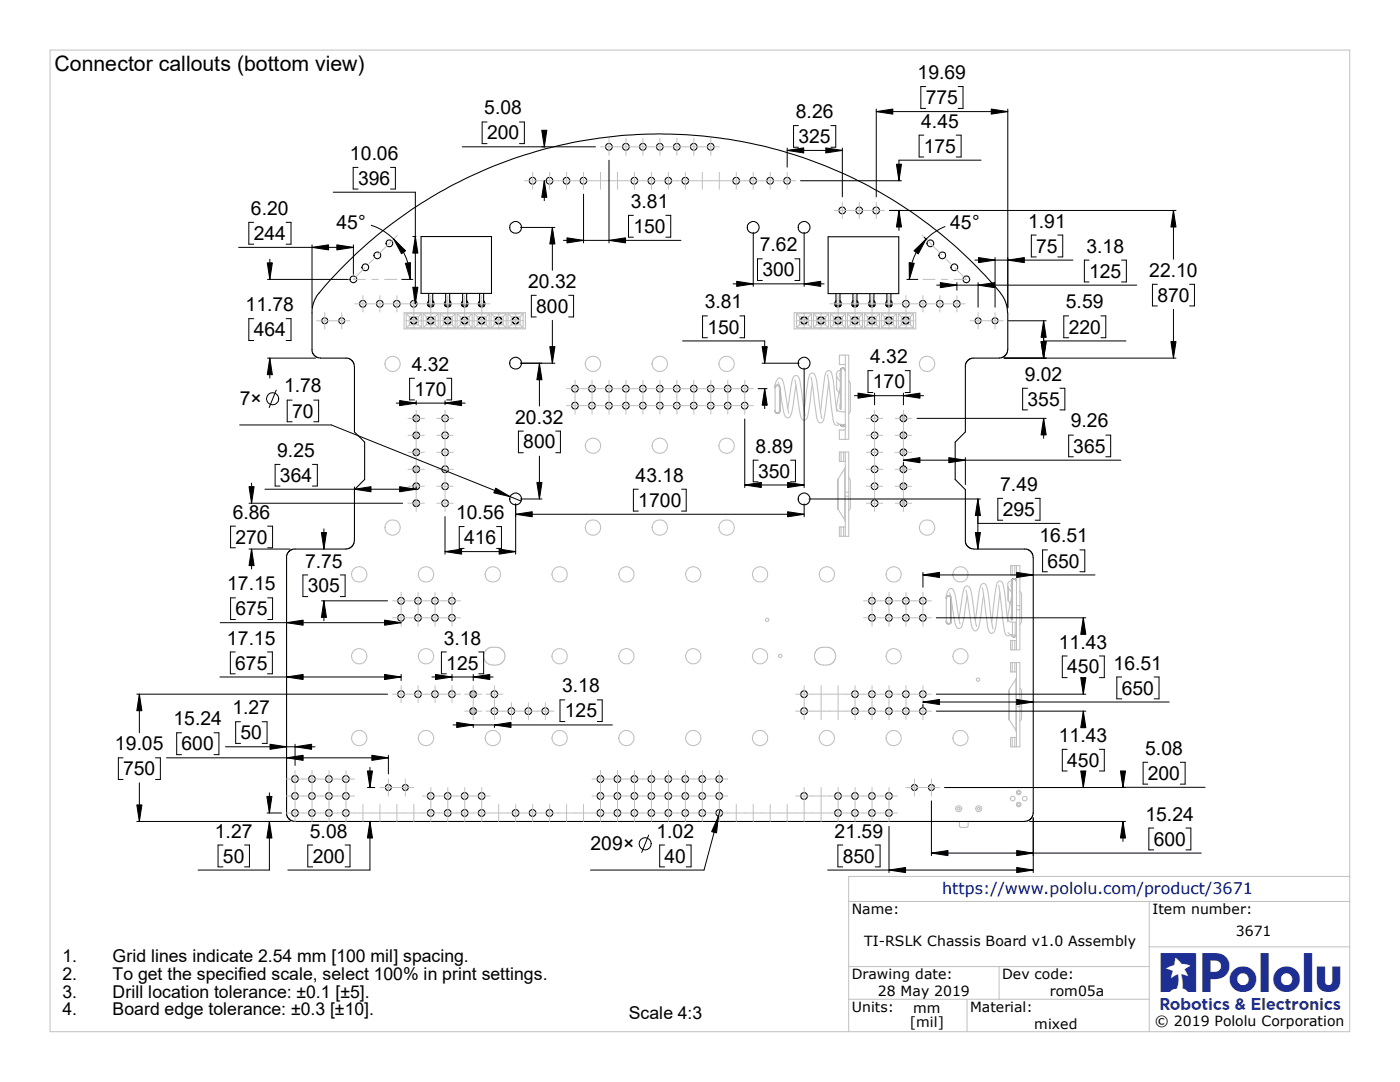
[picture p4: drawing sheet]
<svg xmlns="http://www.w3.org/2000/svg" width="279mm" height="216mm" viewBox="0 0 279 216" stroke-linecap="round" stroke-linejoin="round" font-family="sans-serif">
<defs><g id="words">
<text font-size="7.8" fill="#1e2f94" x="231.6" y="197.9">R</text>
<text font-size="4.2" x="10.9" y="14.3">Connector callouts (bottom view)</text>
<g font-size="3.9">
<text x="183.1" y="15.8">19.69</text>
<text x="96.6" y="22.8">5.08</text>
<text x="158.8" y="23.5">8.26</text>
<text x="184.7" y="20.8">775</text>
<text x="97.2" y="27.8">200</text>
<text x="159.3" y="28.5">325</text>
<text x="183.9" y="25.5">4.45</text>
<text x="69.8" y="31.9">10.06</text>
<text x="184.4" y="30.5">175</text>
<text x="71.5" y="36.9">396</text>
<text x="125.9" y="41.5">3.81</text>
<text x="50.1" y="42.9">6.20</text>
<text x="50.6" y="47.9">244</text>
<text x="67.1" y="45.7">45°</text>
<text x="126.4" y="46.5">150</text>
<text x="189.6" y="45.7">45°</text>
<text x="205.2" y="45.4">1.91</text>
<text x="151.6" y="50.2">7.62</text>
<text x="206.8" y="50.4">75</text>
<text x="216.8" y="50.4">3.18</text>
<text x="105.4" y="57.4">20.32</text>
<text x="152.1" y="55.1">300</text>
<text x="217.3" y="55.4">125</text>
<text x="229.4" y="55.2">22.10</text>
<text x="49" y="62.1">11.78</text>
<text x="107" y="62.4">800</text>
<text x="140.6" y="61.6">3.81</text>
<text x="212.7" y="61.6">5.59</text>
<text x="231" y="60.2">870</text>
<text x="50.6" y="67.1">464</text>
<text x="141.2" y="66.5">150</text>
<text x="213.3" y="66.5">220</text>
<text x="82.2" y="74">4.32</text>
<text x="173.7" y="72.5">4.32</text>
<text x="174.2" y="77.5">170</text>
<text x="204.5" y="76">9.02</text>
<text x="47.8" y="80.9">7×</text>
<text x="56.7" y="78.3">1.78</text>
<text x="58.3" y="83.3">70</text>
<text x="82.7" y="79">170</text>
<text x="205.1" y="80.9">355</text>
<text x="102.8" y="84.5">20.32</text>
<text x="104.4" y="89.5">800</text>
<text x="213.7" y="85.3">9.26</text>
<text x="55.3" y="91.1">9.25</text>
<text x="150.8" y="90.3">8.89</text>
<text x="151.3" y="95.3">350</text>
<text x="214.2" y="90.3">365</text>
<text x="55.9" y="96.1">364</text>
<text x="126.8" y="96.1">43.18</text>
<text x="127.4" y="101.1">1700</text>
<text x="199.6" y="98">7.49</text>
<text x="46.4" y="103.5">6.86</text>
<text x="91" y="103.6">10.56</text>
<text x="200.1" y="103">295</text>
<text x="47" y="108.5">270</text>
<text x="60.9" y="113.2">7.75</text>
<text x="92.6" y="108.6">416</text>
<text x="207.4" y="108.2">16.51</text>
<text x="209" y="113.2">650</text>
<text x="45.3" y="117.8">17.15</text>
<text x="61.4" y="118.2">305</text>
<text x="47" y="122.8">675</text>
<text x="45.3" y="128.6">17.15</text>
<text x="88.6" y="128.6">3.18</text>
<text x="211.3" y="129.4">11.43</text>
<text x="46.9" y="133.6">675</text>
<text x="89.1" y="133.6">125</text>
<text x="213" y="134.4">450</text>
<text x="222.2" y="133.6">16.51</text>
<text x="46.4" y="142.5">1.27</text>
<text x="112.2" y="138.2">3.18</text>
<text x="112.7" y="143.1">125</text>
<text x="223.9" y="138.6">650</text>
<text x="22.9" y="149.7">19.05</text>
<text x="34.6" y="144.7">15.24</text>
<text x="36.2" y="149.7">600</text>
<text x="48" y="147.5">50</text>
<text x="211.3" y="148">11.43</text>
<text x="24.6" y="154.7">750</text>
<text x="213" y="153">450</text>
<text x="228.6" y="150.6">5.08</text>
<text x="229.1" y="155.6">200</text>
<text x="42.9" y="167.1">1.27</text>
<text x="61.8" y="167.1">5.08</text>
<text x="131" y="167.1">1.02</text>
<text x="166.6" y="167.1">21.59</text>
<text x="228.6" y="163.7">15.24</text>
<text x="44.5" y="172.1">50</text>
<text x="62.4" y="172.1">200</text>
<text x="117.9" y="169.7">209×</text>
<text x="132.6" y="172.1">40</text>
<text x="168.2" y="172.1">850</text>
<text x="230.3" y="168.7">600</text>
</g>
<g font-size="3.5">
<text x="12.5" y="192">1.</text>
<text x="12.5" y="195.6">2.</text>
<text x="22.5" y="192">Grid lines indicate 2.54 mm [100 mil] spacing.</text>
<text x="22.5" y="195.6">To get the specified scale, select 100% in print settings.</text>
<text x="12.5" y="202.6">4.</text>
<text x="12.5" y="199.1">3.</text>
<text x="22.5" y="199.1">Drill location tolerance: ±0.1 [±5].</text>
<text x="22.5" y="202.6">Board edge tolerance: ±0.3 [±10].</text>
<text x="125.5" y="203.2">Scale 4:3</text>
</g>
<text font-size="3.2" fill="#018" x="188.1" y="178.4">https://www.pololu.com/product/3671</text>
<g font-size="2.8">
<text x="170" y="182.4">Name:</text>
<text x="230" y="182.4">Item number:</text>
<text x="172.5" y="188.7">TI-RSLK Chassis Board v1.0 Assembly</text>
<text x="246.6" y="186.7">3671</text>
<text x="170" y="195.4">Drawing date:</text>
<text x="200" y="195.4">Dev code:</text>
<text x="170" y="201.9">Units:</text>
<text x="175.2" y="198.8">28 May 2019</text>
<text x="182.2" y="202.1">mm</text>
<text x="193.6" y="201.9">Material:</text>
<text x="209.5" y="198.8">rom05a</text>
<text x="181.6" y="205">[mil]</text>
<text x="206.4" y="205.2">mixed</text>
<text x="230.5" y="204.7">© 2019 Pololu Corporation</text>
</g>
</g></defs>
<g fill="none" stroke="#c0c0c0" stroke-width=".2">
<path d="M10 10h259.4v195.9h-259.4zM104.6 36.1h54.2M106.3 34.4v3.4M109.7 34.4v3.4M113.1 34.4v3.4M116.5 34.4v3.4M119.8 34.4v3.4M119.8 29.3h23.8M121.5 27.6v3.4M123.2 34.4v3.4M124.9 27.6v3.4M126.6 34.4v3.4"/>
<path d="M128.3 27.6v3.4M130 34.4v3.4M131.7 27.6v3.4M133.4 34.4v3.4M135.1 27.6v3.4M136.8 34.4v3.4M138.5 27.6v3.4M140.2 34.4v3.4M141.9 27.6v3.4M143.6 34.4v3.4M146.9 34.4v3.4M150.3 34.4v3.4"/>
<path d="M153.7 34.4v3.4M157.1 34.4v3.4M72.4 58.9v3.4M72.8 53.5l-2.3 2.3h2.4M74.2 55.8h1.3M74.5 51.7l-.8 .9M75.8 58.9v3.4M76.8 55.8h2.4M79.2 58.9v3.4M79.3 46.9l-3.9 3.9M82.6 58.9v6.8M86 58.9v6.8"/>
<path d="M89.4 58.9v6.8M92.8 58.9v6.8M96.1 58.9v6.8M166.4 42h10.2M167.3 58.9v6.8M168.1 40.3v3.4M170.6 58.9v6.8M171.5 40.3v3.4M174 58.9v6.8M174.9 40.3v3.4M177.4 58.9v6.8M180.8 58.9v6.8"/>
<path d="M184.1 46.9l3.8 3.9M184.2 55.8h2.4M184.2 58.9v3.4M187.6 58.9v3.4M187.9 55.8h1.2M188.8 51.7l.9 .9M190.6 53.5l2.3 2.3h-2.5M191 58.9v3.4M63.1 64h6.8M64.8 62.3v3.4M68.2 62.3v3.4M70.7 60.6h27.1"/>
<path d="M80.9 64h23.7M99.5 62.3v3.4M102.9 62.3v3.4M113.1 77.6h37.2M114.8 75.9v6.7M118.2 75.9v6.7M121.5 75.9v6.7M124.9 75.9v6.7M128.3 75.9v6.7M131.7 75.9v6.7M135.1 75.9v6.7M138.5 75.9v6.7"/>
<path d="M141.9 75.9v6.7M145.2 75.9v6.7M148.6 75.9v6.7M158.8 64h23.7M160.5 62.3v3.4M163.9 62.3v3.4M165.6 60.6h27.1M193.5 64h6.8M195.2 62.3v3.4M198.6 62.3v3.4M81.4 97h3.4M81.4 93.6h3.4"/>
<path d="M81.4 90.3h3.4M81.4 86.9h3.4M81.4 83.5h3.4M83.1 81.8v20.3M87.1 97h3.4M87.1 93.6h3.4M87.1 90.3h3.4M87.1 86.9h3.4M87.1 83.5h3.4M88.8 81.8v20.3M113.1 80.9h37.2M172.8 97h3.4"/>
<path d="M172.8 93.6h3.4M172.8 90.3h3.4M172.8 86.9h3.4M172.8 83.5h3.4M174.5 81.8v20.3M178.6 97h3.4M178.6 93.6h3.4M178.6 90.3h3.4M178.6 86.9h3.4M178.6 83.5h3.4M180.3 81.8v20.3M78.4 119.9h13.5"/>
<path d="M80.1 118.2v6.8M81.4 100.4h3.4M83.4 118.2v6.8M86.8 118.2v6.8M87.1 100.4h3.4M90.2 118.2v6.8M172.3 119.9h13.6M172.8 100.4h3.4M174 118.2v6.8M177.4 118.2v6.8M178.6 100.4h3.4M180.8 118.2v6.8"/>
<path d="M184.2 118.2v6.8M78.4 123.3h13.5M78.4 138.5h13.5M80.1 136.8v3.4M83.4 136.8v3.4M86.8 136.8v3.4M90.2 136.8v3.4M92.8 138.5h3.3M94.4 136.8v6.8M97 138.5h3.4M98.7 136.8v6.8M158.8 138.5h27.1"/>
<path d="M160.5 136.8v6.8M163.9 136.8v6.8M167.3 136.8v6.8M170.6 136.8v6.8M172.3 123.3h13.6M174 136.8v6.8M177.4 136.8v6.8M180.8 136.8v6.8M184.2 136.8v6.8M57.2 158.8h13.5M57.2 155.4h13.5M58.9 153.8v10.1"/>
<path d="M62.3 153.8v10.1M65.7 153.8v10.1M69 153.8v10.1M75.8 157.1h6.8M77.5 155.4v3.4M80.9 155.4v3.4M84.3 158.8h13.5M86 157.1v6.8M89.4 157.1v6.8M92.8 141.9h3.3M92.8 157.1v6.8M96.1 157.1v6.8"/>
<path d="M97 141.9h13.5M102.1 140.2v3.4M105.5 140.2v3.4M108.8 140.2v3.4M118.2 158.8h27M118.2 155.4h27M119.8 153.8v10.1M123.2 153.8v10.1M126.6 153.8v10.1M130 153.8v10.1M133.4 153.8v10.1M136.8 153.8v10.1"/>
<path d="M140.2 153.8v10.1M143.6 153.8v10.1M158.8 141.9h27.1M158.8 158.8h20.3M160.5 157.1v6.8M163.9 157.1v6.8M167.3 157.1v6.8M170.6 157.1v6.8M174 157.1v6.8M177.4 157.1v6.8M180.8 157.1h6.8M182.5 155.4v3.4"/>
<path d="M185.9 155.4v3.4M57.2 162.2h121.9M72.4 160.5v3.4M75.8 160.5v3.4M79.2 160.5v3.4M82.6 160.5v3.4M99.5 160.5v3.4M102.9 160.5v3.4M106.3 160.5v3.4M109.7 160.5v3.4M113.1 160.5v3.4M116.5 160.5v3.4"/>
<path d="M146.9 160.5v3.4M150.3 160.5v3.4M153.7 160.5v3.4M157.1 160.5v3.4M169.4 179.9h100M229.4 179.9v26M269.4 174.9h-100v31M169.4 192.9h60M169.4 199.4h60M193 199.4v6.5M199.4 192.9v6.5M229.4 188.9h40"/>
</g>
<g fill="none" stroke="#c0c0c0" stroke-width=".21">
<path d="M80.6 62.4h24.3v3.2h-24.3zM81.1 65.4h3M81.1 62.6h3M81.1 62.6v2.8M81.1 62.6l.6 .6M81.7 64.3h1.8M81.7 63.8h1.8M81.7 64.8h1.8M81.7 64.8l-.6 .6M81.7 63.2h1.8M81.7 63.2v1.6M83.5 64.8l.6 .6"/>
<path d="M83.5 63.2v1.6M84.1 62.6v2.8M84.1 62.6l-.6 .6M84.5 65.4h3M84.5 62.6h3M84.5 62.6v2.8M84.5 62.6l.6 .6M85.1 64.3h1.8M85.1 63.8h1.8M85.1 64.8h1.8M85.1 63.2h1.8M85.1 64.8l-.6 .6"/>
<path d="M85.1 63.2v1.6M86.9 63.2v1.6M86.9 64.8l.6 .6M87.5 62.6v2.8M87.5 62.6l-.6 .6M87.8 65.4h3M87.8 62.6h3M87.8 62.6v2.8M87.8 62.6l.7 .6M88.5 64.3h1.8M88.5 63.8h1.8M88.5 64.8h1.8"/>
<path d="M88.5 63.2h1.8M88.5 64.8l-.7 .6M88.5 63.2v1.6M90.3 64.8l.5 .6M90.3 63.2v1.6M90.8 62.6v2.8M90.8 62.6l-.5 .6M91.2 65.4h3M91.2 62.6v2.8M91.2 62.6l.7 .6M91.2 62.6h3M91.9 64.3h1.7"/>
<path d="M91.9 63.8h1.7M91.9 64.8h1.7M91.9 63.2v1.6M91.9 64.8l-.7 .6M91.9 63.2h1.7M93.6 63.2v1.6M93.6 64.8l.6 .6M94.2 62.6l-.6 .6M94.2 62.6v2.8M94.6 65.4h3M94.6 62.6h3M94.6 62.6v2.8"/>
<path d="M94.6 62.6l.6 .6M95.2 64.3h1.8M95.2 63.8h1.8M95.2 64.8h1.8M95.2 63.2h1.8M95.2 63.2v1.6M95.2 64.8l-.6 .6M97 63.2v1.6M97 64.8l.6 .6M97.6 62.6v2.8M97.6 62.6l-.6 .6M98 65.4h3"/>
<path d="M98 62.6h3M98 62.6v2.8M98 62.6l.6 .6M98.6 64.3h1.8M98.6 63.8h1.8M98.6 64.8h1.8M98.6 63.2h1.8M98.6 63.2v1.6M98.6 64.8l-.6 .6M100.4 63.2v1.6M100.4 64.8l.6 .6M101 62.6v2.8"/>
<path d="M101 62.6l-.6 .6M101.4 65.4h3M101.4 62.6h3M101.4 62.6l.6 .6M101.4 62.6v2.8M102 64.3h1.8M102 63.8h1.8M102 64.8l-.6 .6M102 64.8h1.8M102 63.2h1.8M102 63.2v1.6M103.8 64.8l.6 .6"/>
<path d="M103.8 63.2v1.6M104.4 62.6l-.6 .6M104.4 62.6v2.8M154.7 77.3a1.8 1.8 0 0 1 .9-1.9 .81 .81 0 0 1 .7 .7l1.1 6.4M154.7 76.9l.1 .2M154.7 77.3v4.7M155.4 76.3l.9 5.1a2.64 2.64 0 0 0 .7 1.9l.4 .1a.75 .75 0 0 0 .5-.8l.9-5.7M158.5 62.4h24.3v3.2h-24.3zM158.6 75.8l1 6.1a2.44 2.44 0 0 0 .8 2h.1a1.35 1.35 0 0 0 .8-1.3l.8-6M159 65.4h3M159 62.6h3M159 62.6l.6 .6"/>
<path d="M159 62.6v2.8M159.6 64.3h1.8M159.6 63.7h1.8M159.6 64.8h1.8M159.6 63.2h1.8M159.6 64.8l-.6 .6M159.6 63.2v1.6M161.4 64.8l.6 .6M161.4 63.2v1.6M161.9 75.3l1.2 8.3a.66 .66 0 0 0 .5 .8 .66 .66 0 0 0 .8-.6l1-7.6M162 62.6l-.6 .6M162 62.6v2.8"/>
<path d="M162.3 65.4h3.1M162.3 62.6h3.1M162.3 62.6l.6 .6M162.3 62.6v2.8M162.9 64.3h1.9M162.9 63.7h1.9M162.9 64.8h1.9M162.9 63.2h1.9M162.9 64.8l-.6 .6M162.9 63.2v1.6M164.8 64.8l.6 .6M164.8 63.2v1.6"/>
<path d="M165.1 74.8l.6 4.1a22.3 22.3 0 0 0 .9 5.8l.5 .2 .4-.3M165.4 62.6l-.6 .6M165.4 62.6v2.8M165.7 65.4h3M165.7 62.6h3M165.7 62.6l.6 .6M165.7 62.6v2.8M166.3 64.3h1.8M166.3 63.7h1.8M166.3 64.8h1.8M166.3 63.2h1.8M166.3 64.8l-.6 .6"/>
<path d="M166.3 63.2v1.6M167 75l.8 1.2M167.4 78.4v.2M167.8 73.9a.73 .73 0 0 0-.8 .6v3.2l.5 .7M167.8 76.9l-.8 4v1.1M167.8 74.3l-.2 .1v.7l.2 .2M168.1 64.8l.6 .6M168.1 63.2v1.6M168.7 70.9h.7v16.8h-.7M168.7 73.7h.1M168.7 70.9v16.8M168.7 70.9h-1.2v1.8h1.2"/>
<path d="M168.7 62.6l-.6 .6M168.7 62.6v2.8M169.1 65.4h3M169.1 62.6h3M169.1 62.6v2.8M169.1 62.6l.6 .6M169.4 76l.3 .6v5.4l-.3 .5M169.7 64.3h1.8M169.7 63.7h1.8M169.7 64.8h1.8M169.7 63.2h1.8M169.7 63.2v1.6"/>
<path d="M169.7 64.8l-.6 .6M171.5 64.8l.6 .6M171.5 63.2v1.6M172.1 62.6l-.6 .6M172.1 62.6v2.8M172.5 65.4h3M172.5 62.6h3M172.5 62.6l.6 .6M172.5 62.6v2.8M173.1 64.3h1.8M173.1 63.7h1.8M173.1 64.8h1.8"/>
<path d="M173.1 63.2h1.8M173.1 63.2v1.6M173.1 64.8l-.6 .6M174.9 63.2v1.6M174.9 64.8l.6 .6M175.5 62.6l-.6 .6M175.5 62.6v2.8M175.9 65.4h3M175.9 62.6h3M175.9 62.6v2.8M175.9 62.6l.6 .6M176.5 64.3h1.8"/>
<path d="M176.5 63.7h1.8M176.5 64.8h1.8M176.5 63.2h1.8M176.5 63.2v1.6M176.5 64.8l-.6 .6M178.3 63.2v1.6M178.3 64.8l.6 .6M178.9 62.6l-.6 .6M178.9 62.6v2.8M179.3 65.4h3M179.3 62.6h3M179.3 62.6l.6 .6"/>
<path d="M179.3 62.6v2.8M179.9 64.3h1.8M179.9 63.7h1.8M179.9 64.8h1.8M179.9 63.2h1.8M179.9 63.2v1.6M179.9 64.8l-.6 .6M181.7 63.2v1.6M181.7 64.8l.6 .6M182.3 62.6l-.6 .6M182.3 62.6v2.8M82.8 87.1h.4"/>
<path d="M82.8 90.5h.4M82.8 90h.4M82.8 93.9h.4M82.8 93.3h.4M82.8 97.3h.4M82.8 96.7h.4M82.8 83.7h.4M82.8 86.6h.4M82.8 83.2h.4M83.2 82.9v1.1M83.2 86.3v1.1M83.2 89.7v1.1"/>
<path d="M83.2 99.9v1M83.2 93.1v1M83.2 96.5v1M83.5 86.3h-.7v1.1h.7M83.5 82.9h-.7v1.1h.7M83.5 89.7h-.7v1.1h.7M83.5 93.1h-.7v1h.7M83.5 96.5h-.7v1h.7M83.5 99.9h-.7v1h.7M157.2 81.5l.8-5.1a1.3 1.3 0 0 1 1-1.5 1.42 1.42 0 0 1 .7 1.3l1 6.8M160.5 81.8l.7-5.8a1.67 1.67 0 0 1 .9-1.6l.3 .1 .3 .5 .3 1.3 1 7.2M167 82.1l-.6-5.3-.4-2.1a.64 .64 0 0 0-.5-.7 .64 .64 0 0 0-.7 .5l-1.1 7.6"/>
<path d="M167 81.5a.83 .83 0 0 0 .9 .7h.7l.1 .1M167 84.2l.6 .5h1l.1 .2M167.3 95.5l-.2 .4v5.5l.2 .3M167.3 95.5v6.2l1.3 2M167.8 80.3l-.2 1.3 .2 .1M167.9 90.2h-.4v1.9h.4M167.9 90.2h.5M167.9 92.1h.5M167.9 90.2v1.9M168.4 92.1h.3M168.4 90.2h.3M168.4 90.2v1.9"/>
<path d="M168.6 93.5l-1.3 2M168.6 93.5v10.2M168.7 81.7h.1M168.7 90.2h.7v8M168.7 98.2v.8M168.7 99h.7M168.7 98.2h.7M168.7 93.1l-.1 .4M168.7 99v8M168.7 90.2v8M168.7 85.8h-1.2v1.9h1.2M169.4 95.3l.3 .6v5.4l-.3 .6"/>
<path d="M169.4 98.2v.8M169.4 99v8h-.7M180.1 87.1h.4M180.1 90.5h.4M180.1 93.9h.4M180.1 97.3h.4M180.1 83.7h.4M180.1 96.8h.4M180.1 86.6h.4M180.1 90h.4M180.1 83.2h.4M180.1 93.4h.4"/>
<path d="M180.5 82.9v1.1M180.5 86.3v1.1M180.5 89.7v1.1M180.5 99.9v1.1M180.5 96.5v1.1M180.5 93.1v1.1M180.7 96.5h-.6v1.1h.6M180.7 82.9h-.6v1.1h.6M180.7 99.9h-.6v1.1h.6M180.7 89.7h-.6v1.1h.6M180.7 93.1h-.6v1.1h.6M180.7 86.3h-.6v1.1h.6"/>
<path d="M82.8 100.7h.4M82.8 100.1h.4M167.9 105.2h-.4v1.8h.4M167.9 107h.5M167.9 105.2h.5M167.9 105.2v1.8M168.4 107h.3M168.4 105.2h.3M168.4 105.2v1.8M168.6 103.7l.1 .4M180.1 100.7h.4M180.1 100.2h.4"/>
<path d="M188.8 118.9a1.65 1.65 0 0 1 1-1.5h.1a1.24 1.24 0 0 1 .7 1.2l1 5.9M188.8 118.9l.1 .2M188.8 118.9v.4M188.8 119.3v4.7M189.5 118.3l1.2 6.3a.77 .77 0 0 0 .8 .8l.1-.1a1.5 1.5 0 0 0 .6-1.3l.8-5.1M192.8 117.8l.9 6.1a2.44 2.44 0 0 0 .8 2h.2a1.35 1.35 0 0 0 .8-1.3l.8-6M196 117.3l1.1 7.8a1.3 1.3 0 0 0 .8 1.3h.1a2.27 2.27 0 0 0 .8-2.1l.8-6M199.3 116.8l.6 4.1a22.3 22.3 0 0 0 .8 5.8l.6 .2 .3-.3M201.1 117.1l.2 .2M201.3 117.3l.6 .9M201.3 119.9l.3 .5M201.3 117.3v2.6"/>
<path d="M201.9 118.9l-.8 4v1.1M201.9 116.3l-.1 .2 .1 .8M201.9 115.9a.81 .81 0 0 0-.8 .6v3.2l.2 .2M202 112.9h-.3v1.8h.3M202 112.9h.5M202 114.7h.5M202 112.9v1.8M202.5 114.7h.4M202.5 112.9v1.8M202.5 112.9h.4M202.9 112.9h.6v8M202.9 115.7h-.1"/>
<path d="M202.9 112.9v8M203.5 118l.4 .6v5.4l-.4 .6M94 138.1v.8M94 138.1l.1 .1M94 138.9h.9M94 138.1h.9M94.1 138.2v.6M94.1 138.8l-.1 .1M94.1 138.8h.6M94.1 138.2h.6M94.7 138.8l.2 .1M94.7 138.2v.6"/>
<path d="M94.9 138.1l-.2 .1M94.9 138.1v.8M99 132.7l.7-.1 .7-.5 .4-.8-.1-1-.4-.6-.6-.5h-2l-.7 .5-.4 .6v1.3l.5 .6 .6 .4 1.3 .1M165 132.7l.7-.1 .7-.5 .4-.8-.1-1-.4-.6-.6-.5h-2l-.7 .5-.4 .6v1.3l.5 .6 .6 .4 1.3 .1M191.4 123.5l.8-5.1a1.3 1.3 0 0 1 .9-1.5 3.2 3.2 0 0 1 1 2.6l.8 5.5M194.6 123.8l.9-6.4a.88 .88 0 0 1 1-.9l.3 .3a40.1 40.1 0 0 1 1.1 7.1l.3 1.6M201.1 124.1l-.2-1.9a19.9 19.9 0 0 0-.9-6l-.4-.3-.3 .1-.4 .5-1 7.6M201.1 123.5a.91 .91 0 0 0 1 .7M201.2 126.2l.3 .4 .6 .1M201.5 137.5l-.2 .4v5.5l.1 .3M201.5 137.5v6.2l1.2 2M201.6 120.4v.2"/>
<path d="M201.8 123.5l.2 .2M201.8 122.9v.6M201.8 122.9h.1M201.9 122.3l-.1 .6M202 132.2h-.3v1.9h.3M202 127.8h-.3v1.9h.3M202 132.2h.5M202 134.1h.5M202 129.7h.5M202 127.8h.5M202 127.8v1.9M202 132.2v1.9"/>
<path d="M202.1 124.2h.5M202.1 126.7h.5M202.1 124.2v2.5M202.5 134.1h.4M202.5 129.7h.4M202.5 127.8v1.9M202.5 132.2v1.9M202.5 132.2h.4M202.5 127.8h.4M202.6 126.7l.3 .2M202.6 124.2v2.5M202.6 124.2l.3 .1"/>
<path d="M202.7 135.5l-1.2 2M202.7 135.5v10.2M202.8 123.7h.1M202.9 132.2h.6v8M202.9 120.9v.8M202.9 120.9h.6M202.9 121.7h.6M202.9 135.1l-.2 .4M202.9 132.2v8M202.9 121.7v8M203.5 121.7v8h-.6M203.5 137.3l.4 .6v5.4l-.4 .6"/>
<path d="M203.5 120.9v.8M94 141.5v.8M94 141.5l.1 .1M94 141.5h.9M94 142.3h.9M94.1 141.6v.6M94.1 142.2l-.1 .1M94.1 141.6h.6M94.1 142.2h.6M94.7 142.2l.2 .1M94.7 141.6v.6M94.9 141.5l-.2 .1"/>
<path d="M94.9 141.5v.8M202 147.2h-.3v1.8h.3M202 149h.5M202 147.2h.5M202 147.2v1.8M202.5 149h.4M202.5 147.2v1.8M202.5 147.2h.4M202.7 145.7l.1 .3M202.9 140.2v.8M202.9 141h.6M202.9 140.2h.6"/>
<path d="M202.9 141v8M203.5 141v8h-.6M203.5 140.2v.8M191.5 163.9v.9l.2 .3h1.3l.2-.3v-.9"/>
<circle cx="78.4" cy="72.6" r="1.52"/>
<circle cx="118.3" cy="72.6" r="1.53"/>
<circle cx="131.7" cy="72.6" r="1.53"/>
<circle cx="145" cy="72.6" r="1.53"/>
<circle cx="185" cy="72.6" r="1.53"/>
<circle cx="118.3" cy="88.9" r="1.53"/>
<circle cx="131.7" cy="88.9" r="1.53"/>
<circle cx="145" cy="88.9" r="1.53"/>
<circle cx="71.7" cy="114.6" r="1.54"/>
<circle cx="78.4" cy="105.3" r="1.53"/>
<circle cx="85" cy="114.6" r="1.54"/>
<circle cx="98.4" cy="114.6" r="1.54"/>
<circle cx="111.7" cy="114.6" r="1.54"/>
<circle cx="118.3" cy="105.3" r="1.54"/>
<circle cx="125" cy="114.6" r="1.53"/>
<circle cx="131.7" cy="105.3" r="1.54"/>
<circle cx="138.4" cy="114.6" r="1.53"/>
<circle cx="145" cy="105.3" r="1.54"/>
<circle cx="151.7" cy="114.6" r="1.53"/>
<circle cx="165" cy="114.6" r="1.53"/>
<circle cx="178.4" cy="114.6" r="1.53"/>
<circle cx="185" cy="105.3" r="1.54"/>
<circle cx="191.7" cy="114.6" r="1.53"/>
<circle cx="71.7" cy="130.9" r="1.53"/>
<circle cx="85" cy="130.9" r="1.53"/>
<circle cx="111.7" cy="131" r="1.53"/>
<circle cx="125" cy="130.9" r="1.52"/>
<circle cx="138.3" cy="130.9" r="1.52"/>
<circle cx="151.7" cy="130.9" r="1.52"/>
<circle cx="153.1" cy="123.7" r=".33"/>
<circle cx="155.7" cy="130.9" r=".33"/>
<circle cx="178.3" cy="130.9" r="1.52"/>
<circle cx="191.7" cy="130.9" r="1.52"/>
<circle cx="195.2" cy="135.6" r=".33"/>
<circle cx="71.7" cy="147.3" r="1.54"/>
<circle cx="85" cy="147.3" r="1.54"/>
<circle cx="98.4" cy="147.3" r="1.54"/>
<circle cx="111.7" cy="147.3" r="1.54"/>
<circle cx="125" cy="147.3" r="1.53"/>
<circle cx="138.4" cy="147.3" r="1.53"/>
<circle cx="151.7" cy="147.3" r="1.53"/>
<circle cx="165" cy="147.3" r="1.53"/>
<circle cx="178.4" cy="147.3" r="1.53"/>
<circle cx="191.7" cy="147.3" r="1.53"/>
<circle cx="202.1" cy="159.3" r=".47"/>
<circle cx="203.3" cy="158.1" r=".27"/>
<circle cx="203.3" cy="158.1" r=".46"/>
<circle cx="204.5" cy="159.4" r=".47"/>
<circle cx="191.3" cy="161.4" r=".6"/>
<circle cx="191.3" cy="161.4" r=".27"/>
<circle cx="195.3" cy="161.4" r=".26"/>
<circle cx="195.3" cy="161.4" r=".59"/>
<circle cx="203.3" cy="160.5" r=".25"/>
<circle cx="203.3" cy="160.5" r=".46"/>
</g>
<g fill="none" stroke="#000" stroke-width=".21">
<path d="M63.7 58.4l-1 1.6-.4 1.7v8.4l.1 .4 .4 .5 .8 .4 6 .1 .7 .5 .4 .8v13.4l2.1 2v7.5l-2.1 2v10.2M84 47.2h14.1v11.3h-14.1zM85.6 58.5v2.4M86.4 58.5v2.4M88.9 58.5v2.4M89.7 58.5v2.4M92.3 58.5v2.4M93.1 58.5v2.4M95.7 58.5v2.4M96.5 58.5v2.4M165.3 47.2h14.1v11.4h-14.1zM166.8 58.6v2.3"/>
<path d="M167.6 58.6v2.3M170.2 58.6v2.3M171 58.6v2.3M173.6 58.6v2.3M174.4 58.6v2.3M177 58.6v2.3M177.8 58.6v2.3M199.6 58.5l1.1 1.8 .3 .8 .1 1.3M199.6 58.4a88.7 88.7 0 0 0-135.9 .1M82 64.2l.5 .4 .5-.1 .2-.2M83.2 63.7l-.2-.3-.5-.1-.3 .1-.2 .4M85.3 64.2l.6 .4 .5-.1 .2-.2"/>
<path d="M85.6 60.1l-.3 .5M85.6 60.9h.8M85.6 60.9h.1M86.4 60.9h.1M86.4 60.1l.2 .2v.5l-.3 .4h-.7l-.3-.3v-.3M86.6 63.7l-.2-.3-.5-.1-.3 .1-.3 .4M88.7 64.2l.5 .4 .5-.1 .3-.2M88.9 60.9h.1M88.9 60.1l-.2 .5M88.9 60.9h.8M89.7 60.9h.1M89.7 60.1l.3 .2v.5l-.3 .4h-.7l-.3-.3v-.3"/>
<path d="M90 63.7l-.3-.3-.5-.1-.3 .1-.2 .4M92.1 64.2l.5 .4 .5-.1 .2-.2M92.3 60.1l-.2 .5M92.3 60.9h.8M92.3 60.9h.1M93.1 60.9h.1M93.1 60.1l.2 .2 .1 .5-.4 .4h-.6l-.3-.3v-.3M93.3 63.7l-.2-.3-.5-.1-.3 .1-.2 .4M95.5 64.2l.5 .4 .5-.1 .2-.2M95.7 60.1l-.2 .5M95.7 60.9h.8M95.7 60.9h.1"/>
<path d="M96.5 60.9h.1M96.5 60.1l.2 .2 .1 .5-.4 .4h-.6l-.3-.3v-.3M96.7 63.7l-.2-.3-.5-.1-.3 .1-.2 .4M98.9 64.2l.5 .4 .5-.1 .2-.2M100.1 63.7l-.2-.3-.5-.1-.3 .1-.2 .4M102.3 64.2l.5 .4 .5-.1 .2-.2M103.5 63.7l-.2-.3-.5-.1-.3 .1-.2 .4M155.6 77.1a.49 .49 0 0 0-.6-.2 .49 .49 0 0 0-.3 .4M155.6 77.3v4.1a.67 .67 0 0 1-.5 1.1l-.3-.2-.1-.3M159.9 64.2l.5 .4 .5-.1 .2-.2M161.1 63.7l-.4-.4h-.4l-.4 .4M163.2 64.2l.5 .4 .6-.1 .2-.2"/>
<path d="M164.5 63.7l-.5-.4h-.3l-.5 .4M166.6 64.2l.5 .4 .5-.1 .3-.2M166.8 60.9h.1M166.8 60.1l-.2 .5M166.8 60.9h.8M167.6 60.9h.1M167.6 60.1l.3 .2v.5l-.3 .4h-.7l-.3-.3v-.3M167.8 74v7.7M167.9 63.7l-.5-.4h-.4l-.4 .4M168.7 73.9l-.2-.4-.3-.1-.4 .3-.1 .3M170 64.2l.5 .4 .5-.1 .2-.2M170.2 60.1l-.2 .5"/>
<path d="M170.2 60.9h.8M170.2 60.9h.1M171 60.9h.1M171 60.1l.2 .2 .1 .5-.4 .4h-.6l-.3-.3v-.3M171.2 63.7l-.4-.4h-.4l-.4 .4M173.4 64.2l.5 .4 .5-.1 .2-.2M173.6 60.1l-.2 .5M173.6 60.9h.8M173.6 60.9h.1M174.4 60.9h.1M174.4 60.1l.2 .2 .1 .5-.4 .4h-.6l-.3-.3v-.3M174.6 63.7l-.4-.4h-.4l-.4 .4"/>
<path d="M176.8 64.2l.5 .4 .5-.1 .2-.2M177 60.1l-.3 .5M177 60.9h.8M177 60.9h.1M177.8 60.9h.1M177.8 60.1l.2 .2 .1 .5-.4 .4h-.6l-.3-.3-.1-.3M178 63.7l-.4-.4h-.4l-.4 .4M180.2 64.2l.5 .4 .5-.1 .2-.2M181.4 63.7l-.4-.4h-.4l-.4 .4M199.4 71.5h-5.4l-.8 .3-.5 .8v13.6l-2.1 2v7.5l2.1 2v10.5l.5 .9 .6 .4 .6 .1h10.5l.9 .5 .4 .8v51.3l-.3 1-.9 .6-146.1 .1-.8-.2-.5-.4-.4-.7v-51.7l.5-.9 .8-.4 10.9-.1 .9-.5 .4-.6v-.5M201.1 62.4v7.7l-.6 .9-.6 .4h-.5M167.8 84.7l.3 .4 .6-.3"/>
<path d="M189.7 119.1a.47 .47 0 0 0-.5-.2 .47 .47 0 0 0-.4 .4M189.8 119.3v4.6a.48 .48 0 0 1-.4 .6 .48 .48 0 0 1-.6-.5M201.9 116v7.7M202.9 115.9l-.3-.4-.2-.1-.4 .3-.1 .3M201.9 126.7l.4 .4 .5-.3"/>
<circle cx="106.3" cy="36.1" r=".67"/>
<circle cx="109.7" cy="36.1" r=".67"/>
<circle cx="113.1" cy="36.1" r=".67"/>
<circle cx="116.5" cy="36.1" r=".67"/>
<circle cx="121.5" cy="29.3" r=".67"/>
<circle cx="124.9" cy="29.3" r=".67"/>
<circle cx="126.6" cy="36.1" r=".67"/>
<circle cx="128.3" cy="29.3" r=".67"/>
<circle cx="130" cy="36.1" r=".67"/>
<circle cx="131.7" cy="29.3" r=".67"/>
<circle cx="133.4" cy="36.1" r=".67"/>
<circle cx="135.1" cy="29.3" r=".67"/>
<circle cx="136.8" cy="36.1" r=".67"/>
<circle cx="138.5" cy="29.3" r=".67"/>
<circle cx="141.9" cy="29.3" r=".67"/>
<circle cx="146.9" cy="36.1" r=".67"/>
<circle cx="150.3" cy="36.1" r=".67"/>
<circle cx="153.7" cy="36.1" r=".67"/>
<circle cx="157.1" cy="36.1" r=".67"/>
<circle cx="70.5" cy="55.7" r=".67"/>
<circle cx="72.9" cy="53.3" r=".69"/>
<circle cx="75.3" cy="51" r=".67"/>
<circle cx="77.7" cy="48.5" r=".67"/>
<circle cx="102.9" cy="45.4" r="1.18"/>
<circle cx="150.3" cy="45.4" r="1.18"/>
<circle cx="160.5" cy="45.4" r="1.18"/>
<circle cx="168.1" cy="42" r=".67"/>
<circle cx="171.5" cy="42" r=".67"/>
<circle cx="174.9" cy="42" r=".67"/>
<circle cx="185.7" cy="48.5" r=".67"/>
<circle cx="188.1" cy="51" r=".69"/>
<circle cx="190.5" cy="53.3" r=".67"/>
<circle cx="192.9" cy="55.7" r=".67"/>
<circle cx="64.8" cy="64" r=".59"/>
<circle cx="68.2" cy="64" r=".59"/>
<circle cx="72.4" cy="60.6" r=".67"/>
<circle cx="75.8" cy="60.6" r=".67"/>
<circle cx="79.2" cy="60.6" r=".67"/>
<circle cx="82.6" cy="60.6" r=".67"/>
<circle cx="102.9" cy="72.5" r="1.18"/>
<circle cx="114.8" cy="77.5" r=".67"/>
<circle cx="118.1" cy="77.5" r=".67"/>
<circle cx="121.5" cy="77.5" r=".67"/>
<circle cx="124.9" cy="77.5" r=".67"/>
<circle cx="128.3" cy="77.5" r=".67"/>
<circle cx="131.7" cy="77.5" r=".67"/>
<circle cx="135.1" cy="77.5" r=".67"/>
<circle cx="138.5" cy="77.5" r=".67"/>
<circle cx="141.9" cy="77.5" r=".67"/>
<circle cx="145.2" cy="77.5" r=".67"/>
<circle cx="148.6" cy="77.5" r=".67"/>
<circle cx="160.5" cy="72.5" r="1.18"/>
<circle cx="180.8" cy="60.6" r=".67"/>
<circle cx="184.2" cy="60.6" r=".67"/>
<circle cx="187.6" cy="60.6" r=".67"/>
<circle cx="191" cy="60.6" r=".67"/>
<circle cx="195.2" cy="64" r=".59"/>
<circle cx="198.6" cy="64" r=".59"/>
<circle cx="83.1" cy="93.6" r=".68"/>
<circle cx="83.1" cy="97" r=".68"/>
<circle cx="83.1" cy="86.9" r=".68"/>
<circle cx="83.1" cy="90.3" r=".68"/>
<circle cx="83.1" cy="83.5" r=".68"/>
<circle cx="88.8" cy="93.6" r=".69"/>
<circle cx="88.8" cy="97" r=".69"/>
<circle cx="88.8" cy="83.5" r=".69"/>
<circle cx="88.8" cy="90.2" r=".69"/>
<circle cx="88.8" cy="86.9" r=".69"/>
<circle cx="102.9" cy="99.6" r="1.18"/>
<circle cx="114.8" cy="80.9" r=".67"/>
<circle cx="118.1" cy="80.9" r=".67"/>
<circle cx="121.5" cy="80.9" r=".67"/>
<circle cx="124.9" cy="80.9" r=".67"/>
<circle cx="128.3" cy="80.9" r=".67"/>
<circle cx="131.7" cy="80.9" r=".67"/>
<circle cx="135.1" cy="80.9" r=".67"/>
<circle cx="138.5" cy="80.9" r=".67"/>
<circle cx="141.9" cy="80.9" r=".67"/>
<circle cx="145.2" cy="80.9" r=".67"/>
<circle cx="148.6" cy="80.9" r=".67"/>
<circle cx="160.5" cy="99.6" r="1.18"/>
<circle cx="174.5" cy="97" r=".67"/>
<circle cx="174.5" cy="86.9" r=".67"/>
<circle cx="174.5" cy="83.5" r=".67"/>
<circle cx="174.5" cy="93.6" r=".67"/>
<circle cx="174.5" cy="90.2" r=".67"/>
<circle cx="180.3" cy="83.5" r=".67"/>
<circle cx="180.3" cy="97" r=".67"/>
<circle cx="180.3" cy="90.2" r=".67"/>
<circle cx="180.3" cy="86.9" r=".67"/>
<circle cx="180.3" cy="93.6" r=".67"/>
<circle cx="80" cy="119.9" r=".67"/>
<circle cx="83.1" cy="100.4" r=".68"/>
<circle cx="83.4" cy="119.9" r=".67"/>
<circle cx="86.8" cy="119.9" r=".67"/>
<circle cx="88.8" cy="100.4" r=".69"/>
<circle cx="90.2" cy="119.9" r=".67"/>
<circle cx="174" cy="119.9" r=".67"/>
<circle cx="174.5" cy="100.4" r=".67"/>
<circle cx="177.4" cy="119.9" r=".67"/>
<circle cx="180.3" cy="100.4" r=".67"/>
<circle cx="180.8" cy="119.9" r=".67"/>
<circle cx="184.2" cy="119.9" r=".67"/>
<circle cx="80" cy="123.3" r=".67"/>
<circle cx="80" cy="138.5" r=".67"/>
<circle cx="83.4" cy="123.3" r=".67"/>
<circle cx="83.4" cy="138.5" r=".67"/>
<circle cx="86.8" cy="123.3" r=".67"/>
<circle cx="86.8" cy="138.5" r=".67"/>
<circle cx="90.2" cy="138.5" r=".67"/>
<circle cx="90.2" cy="123.3" r=".67"/>
<circle cx="94.4" cy="138.5" r=".67"/>
<circle cx="98.7" cy="138.5" r=".67"/>
<circle cx="160.5" cy="138.5" r=".67"/>
<circle cx="170.6" cy="138.5" r=".67"/>
<circle cx="174" cy="123.3" r=".67"/>
<circle cx="174" cy="138.5" r=".67"/>
<circle cx="177.4" cy="138.5" r=".67"/>
<circle cx="177.4" cy="123.3" r=".67"/>
<circle cx="180.8" cy="123.3" r=".67"/>
<circle cx="180.8" cy="138.5" r=".67"/>
<circle cx="184.2" cy="123.3" r=".67"/>
<circle cx="184.2" cy="138.5" r=".67"/>
<circle cx="58.9" cy="158.8" r=".67"/>
<circle cx="58.9" cy="155.4" r=".67"/>
<circle cx="62.3" cy="158.8" r=".67"/>
<circle cx="62.3" cy="155.4" r=".67"/>
<circle cx="65.7" cy="155.4" r=".67"/>
<circle cx="65.7" cy="158.8" r=".67"/>
<circle cx="69" cy="158.8" r=".67"/>
<circle cx="69" cy="155.4" r=".67"/>
<circle cx="77.5" cy="157.1" r=".59"/>
<circle cx="80.9" cy="157.1" r=".59"/>
<circle cx="86" cy="158.8" r=".67"/>
<circle cx="89.4" cy="158.8" r=".67"/>
<circle cx="92.7" cy="158.8" r=".67"/>
<circle cx="94.4" cy="141.9" r=".67"/>
<circle cx="96.1" cy="158.8" r=".67"/>
<circle cx="98.7" cy="141.9" r=".67"/>
<circle cx="102.1" cy="141.9" r=".67"/>
<circle cx="105.4" cy="141.9" r=".67"/>
<circle cx="108.8" cy="141.9" r=".67"/>
<circle cx="119.8" cy="155.4" r=".67"/>
<circle cx="119.8" cy="158.8" r=".67"/>
<circle cx="123.2" cy="155.4" r=".67"/>
<circle cx="123.2" cy="158.8" r=".67"/>
<circle cx="126.6" cy="155.4" r=".67"/>
<circle cx="126.6" cy="158.8" r=".67"/>
<circle cx="130" cy="155.4" r=".67"/>
<circle cx="130" cy="158.8" r=".67"/>
<circle cx="133.4" cy="158.8" r=".67"/>
<circle cx="133.4" cy="155.4" r=".67"/>
<circle cx="136.8" cy="158.8" r=".67"/>
<circle cx="136.8" cy="155.4" r=".67"/>
<circle cx="140.2" cy="158.8" r=".67"/>
<circle cx="140.2" cy="155.4" r=".67"/>
<circle cx="143.5" cy="158.8" r=".67"/>
<circle cx="143.5" cy="155.4" r=".67"/>
<circle cx="160.5" cy="141.9" r=".67"/>
<circle cx="160.5" cy="158.8" r=".67"/>
<circle cx="167.3" cy="158.8" r=".67"/>
<circle cx="170.6" cy="141.9" r=".67"/>
<circle cx="170.6" cy="158.8" r=".67"/>
<circle cx="174" cy="158.8" r=".67"/>
<circle cx="174" cy="141.9" r=".67"/>
<circle cx="177.4" cy="141.9" r=".67"/>
<circle cx="177.4" cy="158.8" r=".67"/>
<circle cx="180.8" cy="141.9" r=".67"/>
<circle cx="182.5" cy="157.1" r=".59"/>
<circle cx="184.2" cy="141.9" r=".67"/>
<circle cx="185.9" cy="157.1" r=".59"/>
<circle cx="58.9" cy="162.2" r=".67"/>
<circle cx="62.3" cy="162.2" r=".67"/>
<circle cx="65.7" cy="162.2" r=".67"/>
<circle cx="69" cy="162.2" r=".67"/>
<circle cx="86" cy="162.2" r=".67"/>
<circle cx="89.4" cy="162.2" r=".67"/>
<circle cx="92.7" cy="162.2" r=".67"/>
<circle cx="96.1" cy="162.2" r=".67"/>
<circle cx="102.9" cy="162.2" r=".67"/>
<circle cx="106.3" cy="162.2" r=".67"/>
<circle cx="109.7" cy="162.2" r=".67"/>
<circle cx="119.8" cy="162.2" r=".67"/>
<circle cx="123.2" cy="162.2" r=".67"/>
<circle cx="126.6" cy="162.2" r=".67"/>
<circle cx="130" cy="162.2" r=".67"/>
<circle cx="133.4" cy="162.2" r=".67"/>
<circle cx="136.8" cy="162.2" r=".67"/>
<circle cx="140.2" cy="162.2" r=".67"/>
<circle cx="143.5" cy="162.2" r=".67"/>
<circle cx="167.3" cy="162.2" r=".67"/>
<circle cx="170.6" cy="162.2" r=".67"/>
<circle cx="174" cy="162.2" r=".67"/>
<circle cx="177.4" cy="162.2" r=".67"/>
</g>
<path d="M154.7 77.3a.47 .47 0 0 1 .5-.4 .47 .47 0 0 1 .4 .4v4.7a.47 .47 0 0 1-.4 .5 .47 .47 0 0 1-.5-.5M168.7 74a.47 .47 0 0 0-.5-.5 .47 .47 0 0 0-.4 .5v7.7M167.8 84.7a.48 .48 0 0 0 .4 .4 .48 .48 0 0 0 .5-.4M188.8 119.3a.49 .49 0 0 1 .5-.4 .49 .49 0 0 1 .5 .4v4.7a.49 .49 0 0 1-.5 .5 .49 .49 0 0 1-.5-.5M201.9 115.9a.47 .47 0 0 1 .5-.4 .47 .47 0 0 1 .5 .4M201.9 115.9v7.8M201.9 126.7a.48 .48 0 0 0 .5 .4 .48 .48 0 0 0 .5-.4" fill="none" stroke="#c0c0c0" stroke-width=".34"/>
<g fill="none" stroke="#000" stroke-width=".2">
<path d="M184.7 17.3h-.9v4.3h.9M191.2 17.3h1v4.3h-1M66.5 38.4h16.4v22.2M71.5 33.4h-1v4.3h1M77.9 33.4h1v4.3h-1M92.2 29.3h26.6M97.2 24.3h-1v4.4h1M103.7 24.3h.9v4.4h-.9M108.6 29.3h.1M108.6 36.1v3.9M109 36.1h.1M116.5 38.7v9.8"/>
<path d="M121.5 32v16.5M157.1 29.5v3.9M157.1 30h11M159.3 25.1h-.9v4.3h.9M159.8 36.1h20.1M165.8 25.1h1v4.3h-1M168.1 29.5v9.8M174.9 22.3h26.2M174.9 21.8v17.5M184.4 27h-1v4.3h1M190.8 27h1v4.3h-1M195.8 32h-16.4v4.1"/>
<path d="M201.1 21.8v39.6M47.6 49.4h22.9M50.6 44.4h-.9v4.3h.9M53.4 55.8h16.1M53.8 51.7v4.1M57.1 44.4h1v4.3h-1M62.3 48.9v12.5M70.5 48.9v5.8M74.1 45a11.3 11.3 0 0 1 7.8 10.8M80.2 55.8h2.2M82.4 47.2h.6M103.9 45.4h6.8"/>
<path d="M107 58.9h-1v4.3h1M110.2 45.4v8.5M112.4 48h23.5M113.5 58.9h1v4.3h-1M126.4 43h-1v4.3h1M132.9 43h1v4.3h-1M146.3 56.6h18.2M150.3 46.4v10.7M152.1 51.6h-.9v4.4h.9M158.6 51.6h1v4.4h-1M160.5 46.4v10.7M177.5 42h57.2"/>
<path d="M179.4 42v4M181 55.8h2.2M184.4 47.4l.6 .4M186.9 56.9h40M188.6 45.2a11.4 11.4 0 0 0-7.1 10.6M191 56.4v1.5M194.6 51.9h19.5M195.2 56.4v4.9M198.6 51.4v9.9M206.8 46.9h-1v4.4h1M211.1 46.9h1v4.4h-1M217.3 51.9h-.9v4.4h.9"/>
<path d="M223.8 51.9h1v4.4h-1M231 56.7h-1v4.3h1M234.2 42v9.7M237.4 56.7h1v4.3h-1M50.6 63.6h-.9v4.3h.9M53.4 71.5h9.5M53.8 71.5v3.9M55.1 77.9l-1.4 3.4M57.1 63.6h1v4.3h-1M58.3 79.8h-1v4.4h1M62.6 79.8h1v4.4h-1M82.7 75.5h-1v4.3h1"/>
<path d="M83.1 80v.8M88.8 80v.8M89.2 75.5h.9v4.3h-.9M103.9 72.5h6.8M107.7 72.5v8.5M110.2 63.9v8.6M136.2 68h16.4v4.5M141.2 63h-1v4.4h1M147.7 63h.9v4.4h-.9M151.3 77.6h1.8M152.1 72.5h7.4M152.6 77.6v3.9"/>
<path d="M160.5 73.4v23.9M170.5 79h13.8M174.2 74h-1v4.3h1M174.5 78.4v2.4M180.3 78.4v2.4M180.6 74h1v4.3h-1M200.4 71.5h34.3M201.3 64h7.5M205.1 77.5h-1v4.3h1M208.3 64v7.5M208.3 68h16.4M211.5 77.5h1v4.3h-1"/>
<path d="M213.3 63h-1v4.4h1M219.7 63h1v4.4h-1M234.2 61.7v9.8M47.8 84.8h18.3l37.9 15.2M50.2 96.4v4M52.9 97.6h30.2M55.9 92.7h-1v4.3h1M62.4 92.7h.9v4.3h-.9M70.7 97.2v1.5M79.1 80.4h13.7M83.1 97.2v.5M103.9 99.6h4.3"/>
<path d="M104.4 86h-.9v4.3h.9M107.7 91v8.6M110.9 86h.9v4.3h-.9M127.4 97.6h-1v4.4h1M136 97.6h.9v4.4h-.9M148.6 83.6v13.7M148.6 96.8h11.9M151.3 91.8h-1v4.3h1M157.8 91.8h.9v4.3h-.9M161.5 99.6h34.2M180.3 92.3v.6M180.3 91.8h43.4"/>
<path d="M183 83.5h25.8M192.7 91.3v5.4M195.2 99.6v10M200.1 99.4h-1v4.4h1M206.6 99.4h1v4.4h-1M208.3 83.5v4M214.2 86.8h-.9v4.3h.9M220.7 86.8h1v4.3h-1M47 105h-1v4.3h1M47 119.3h-1v4.3h1M49.7 100.4h30.6M49.7 109.6h8.2"/>
<path d="M50.2 109.6v3.9M53.4 119.3h1v4.3h-1M53.4 105h1v4.3h-1M61.4 114.7h-.9v4.3h.9M64.2 119.9h13.1M64.6 105.5v4.1M64.6 119.9v4M67.9 114.7h1v4.3h-1M88.8 103.1v7.5M88.8 110.1h14.1M92.6 105.1h-.9v4.3h.9M99.1 105.1h1v4.3h-1"/>
<path d="M102.9 100.5v10.1M102.9 102.6h57.6M160.5 100.5v2.6M184.2 114.2v3M184.2 114.7h34.3M195.2 104.4h16.3M209 109.7h-.9v4.4h.9M215.5 109.7h1v4.4h-1M27.3 138.5h50M27.8 138.5v7.7M43.9 135.1h36.2M43.9 124.2h36.2"/>
<path d="M46.9 130.1h-.9v4.4h.9M53.4 130.1h1v4.4h-1M80.1 134.6v1.2M86.2 135.1h12.2M89.1 130.1h-1v4.4h1M90.2 134.6v1.2M94.4 134.6v1.2M95.5 130.1h1v4.4h-1M112.7 139.7h-.9v4.3h.9M119.2 139.7h1v4.3h-1M186.9 138.5h29.8M186.9 123.3h29.8"/>
<path d="M213 130.9h-1v4.3h1M216.2 123.3v2.6M216.2 135.9v2.6M219.4 130.9h1v4.3h-1M223.9 135.1h-1v4.3h1M230.3 135.1h1v4.3h-1M24.6 151.2h-1v4.3h1M27.8 156.2v7.7M31 151.2h1v4.3h-1M33.2 151.2h44.3M36.2 146.2h-.9v4.4h.9M42.7 146.2h1v4.4h-1"/>
<path d="M45 149h17.9M48 144h-1v4.3h1M52.3 144h1v4.3h-1M53.8 158.2v4M58.9 148.5v4.2M73.3 157.1h1.5M73.8 153.1v4M77.5 150.7v3.7M90.4 144.7h31.8M94.4 144.6v.6M98.7 144.6v.6M184.2 140.6v.6"/>
<path d="M184.2 140.1h49.1M185.9 159.8v10.9M186.9 141.9h29.8M188.6 157.1h36M213 149.5h-1v4.3h1M216.2 141.9v2.6M216.2 154.5v2.6M219.4 149.5h1v4.3h-1M229.1 152.1h-1v4.4h1M235.5 152.1h1v4.4h-1M240.5 157.1h-16.4M27.3 163.9h30.6"/>
<path d="M44.5 168.6h-1v4.4h1M48.8 168.6h1v4.4h-1M53.3 162.2h2.9M53.8 163.9v9.7h-14.3M62.4 168.6h-1v4.4h1M68.9 168.6h.9v4.4h-.9M73.8 163.9v9.7h-16.4M129.5 166.6l-1.4 3.5M132.6 168.6h-.9v4.4h.9M136.9 168.6h1v4.4h-1M143.7 161.5l-3.2 12.1h-22.6M165.2 173.6h41"/>
<path d="M168.2 168.6h-1v4.4h1M174.7 168.6h.9v4.4h-.9M177.4 164.9v9.2M185.9 170.2h53.8M205.5 163.9h19.1M206.2 163.2v10.9M224.1 163.9v4M230.3 165.2h-1v4.4h1M236.7 165.2h1v4.4h-1"/>
<circle cx="54.4" cy="79.6" r="1.22"/>
<circle cx="128.8" cy="168.4" r="1.21"/>
</g>
<g fill="#000" stroke="#000" stroke-width=".2">
<path d="M108.1 26h1l-.5 3.3zM108.6 36.1l.5 3.3h-1zM157.1 30l3.3-.5v1zM164.8 29.5l3.3 .5-3.3 .5zM174.9 22.3l3.3-.5v1zM178.9 32.8h1l-.5 3.3zM197.8 21.8l3.3 .5-3.3 .5zM53.3 52.5h1.1l-.6 3.3zM62.3 49.4l3.3-.5v1zM67.2 48.9l3.3 .5-3.3 .5zM78.6 47.7l2.3 2.3-.8 .6zM80.9 52.5l1-.1v3.4z"/>
<path d="M82.9 47.2l.5 3.3h-1zM110.2 45.4l.5 3.3h-1zM113.2 47.5l3.3 .5-3.3 .5zM121.5 48l3.3-.5v1zM147 56.1l3.3 .5-3.3 .5zM160.5 56.6l3.3-.5v1zM179.4 42l.5 3.3h-1zM181.4 52.4l1.1 .1-1 3.3zM182.4 50l2.4-2.3-1.5 3zM187.7 56.4l3.3 .5-3.3 .5zM195.2 56.9l3.3-.5v1zM195.3 51.4l3.3 .5-3.3 .5z"/>
<path d="M201.1 51.9l3.3-.5v1zM234.2 42l.5 3.3h-1zM53.8 71.5l.6 3.3h-1.1zM82.4 57.3h1l-.5 3.3zM107.7 72.5l.5 3.3h-1.1zM109.7 69.2h1l-.5 3.3zM152.1 69.2h1l-.5 3.3zM152.6 77.6l.5 3.3h-1zM171.2 78.4l3.3 .6-3.3 .5zM180.3 79l3.3-.6v1.1zM207.8 68.2h1l-.5 3.3zM208.3 64l.5 3.3h-1z"/>
<path d="M233.7 68.2h1l-.5 3.3zM70.7 97.6l3.3-.5v1zM79.8 97.1l3.3 .5-3.3 .5zM79.8 79.9l3.3 .5-3.3 .5zM88.8 80.4l3.3-.5v1zM98.9 97.4l2.9 1.7-3.2-.8zM107.1 96.3h1.1l-.5 3.3zM148.6 96.8l3.3-.5v1zM157.2 96.3l3.3 .5-3.3 .5zM180.3 91.8l3.3-.5v1zM189.4 91.3l3.3 .5-3.3 .5zM195.2 99.6l.5 3.3h-1.1z"/>
<path d="M208.3 83.5l.5 3.3h-1zM49.7 97.1h1l-.5 3.3zM50.2 109.6l.5 3.3h-1zM64.6 119.9l.6 3.3h-1.1zM64.1 106.3h1.1l-.6 3.3zM88.8 110.1l3.3-.5v1zM99.6 109.6l3.3 .5-3.3 .5zM102.9 102.6l3.3-.5v1zM157.2 102.1l3.3 .5-3.3 .5zM184.2 114.7l3.3-.5v1zM194.6 106.3h1.1l-.5 3.3zM202.9 114.2l3.3 .5-3.3 .5z"/>
<path d="M27.8 138.5l.5 3.3h-1zM57.2 135.1l3.3-.5v1zM57.2 124.2l3.3-.5v1.1zM76.8 134.6l3.3 .5-3.3 .5zM76.8 123.7l3.3 .5-3.3 .6zM86.9 134.6l3.3 .5-3.3 .5zM94.4 135.1l3.3-.5v1zM215.7 135.2h1l-.5 3.3zM216.2 123.3l.5 3.3h-1zM53.9 148.5l3.3 .5-3.3 .5zM57.2 151.2l3.3-.5v1zM58.9 149l3.3-.5v1z"/>
<path d="M73.3 153.8h1l-.5 3.3zM74.2 150.7l3.3 .5-3.3 .5zM91.1 144.1l3.3 .6-3.3 .5zM98.7 144.7l3.3-.6v1.1zM184.2 140.1l3.3-.5v1zM202.9 139.6l3.3 .5-3.3 .5zM216.2 141.9l.5 3.3h-1zM215.7 153.8h1l-.5 3.3zM223.6 153.8h1l-.5 3.3zM27.3 160.6h1l-.5 3.3zM53.3 158.9h1l-.5 3.3zM53.8 163.9l.5 3.3h-1z"/>
<path d="M73.8 163.9l.5 3.3h-1zM143.4 162.9l-.4 3.3-1-.3zM177.4 173.6l3.3-.5v1zM185.9 170.2l3.3-.5v1zM202.9 173.1l3.3 .5-3.3 .5zM202.9 169.7l3.3 .5-3.3 .5zM224.1 163.9l.5 3.3h-1z"/>
</g>
<use href="#words"/>
</svg>
